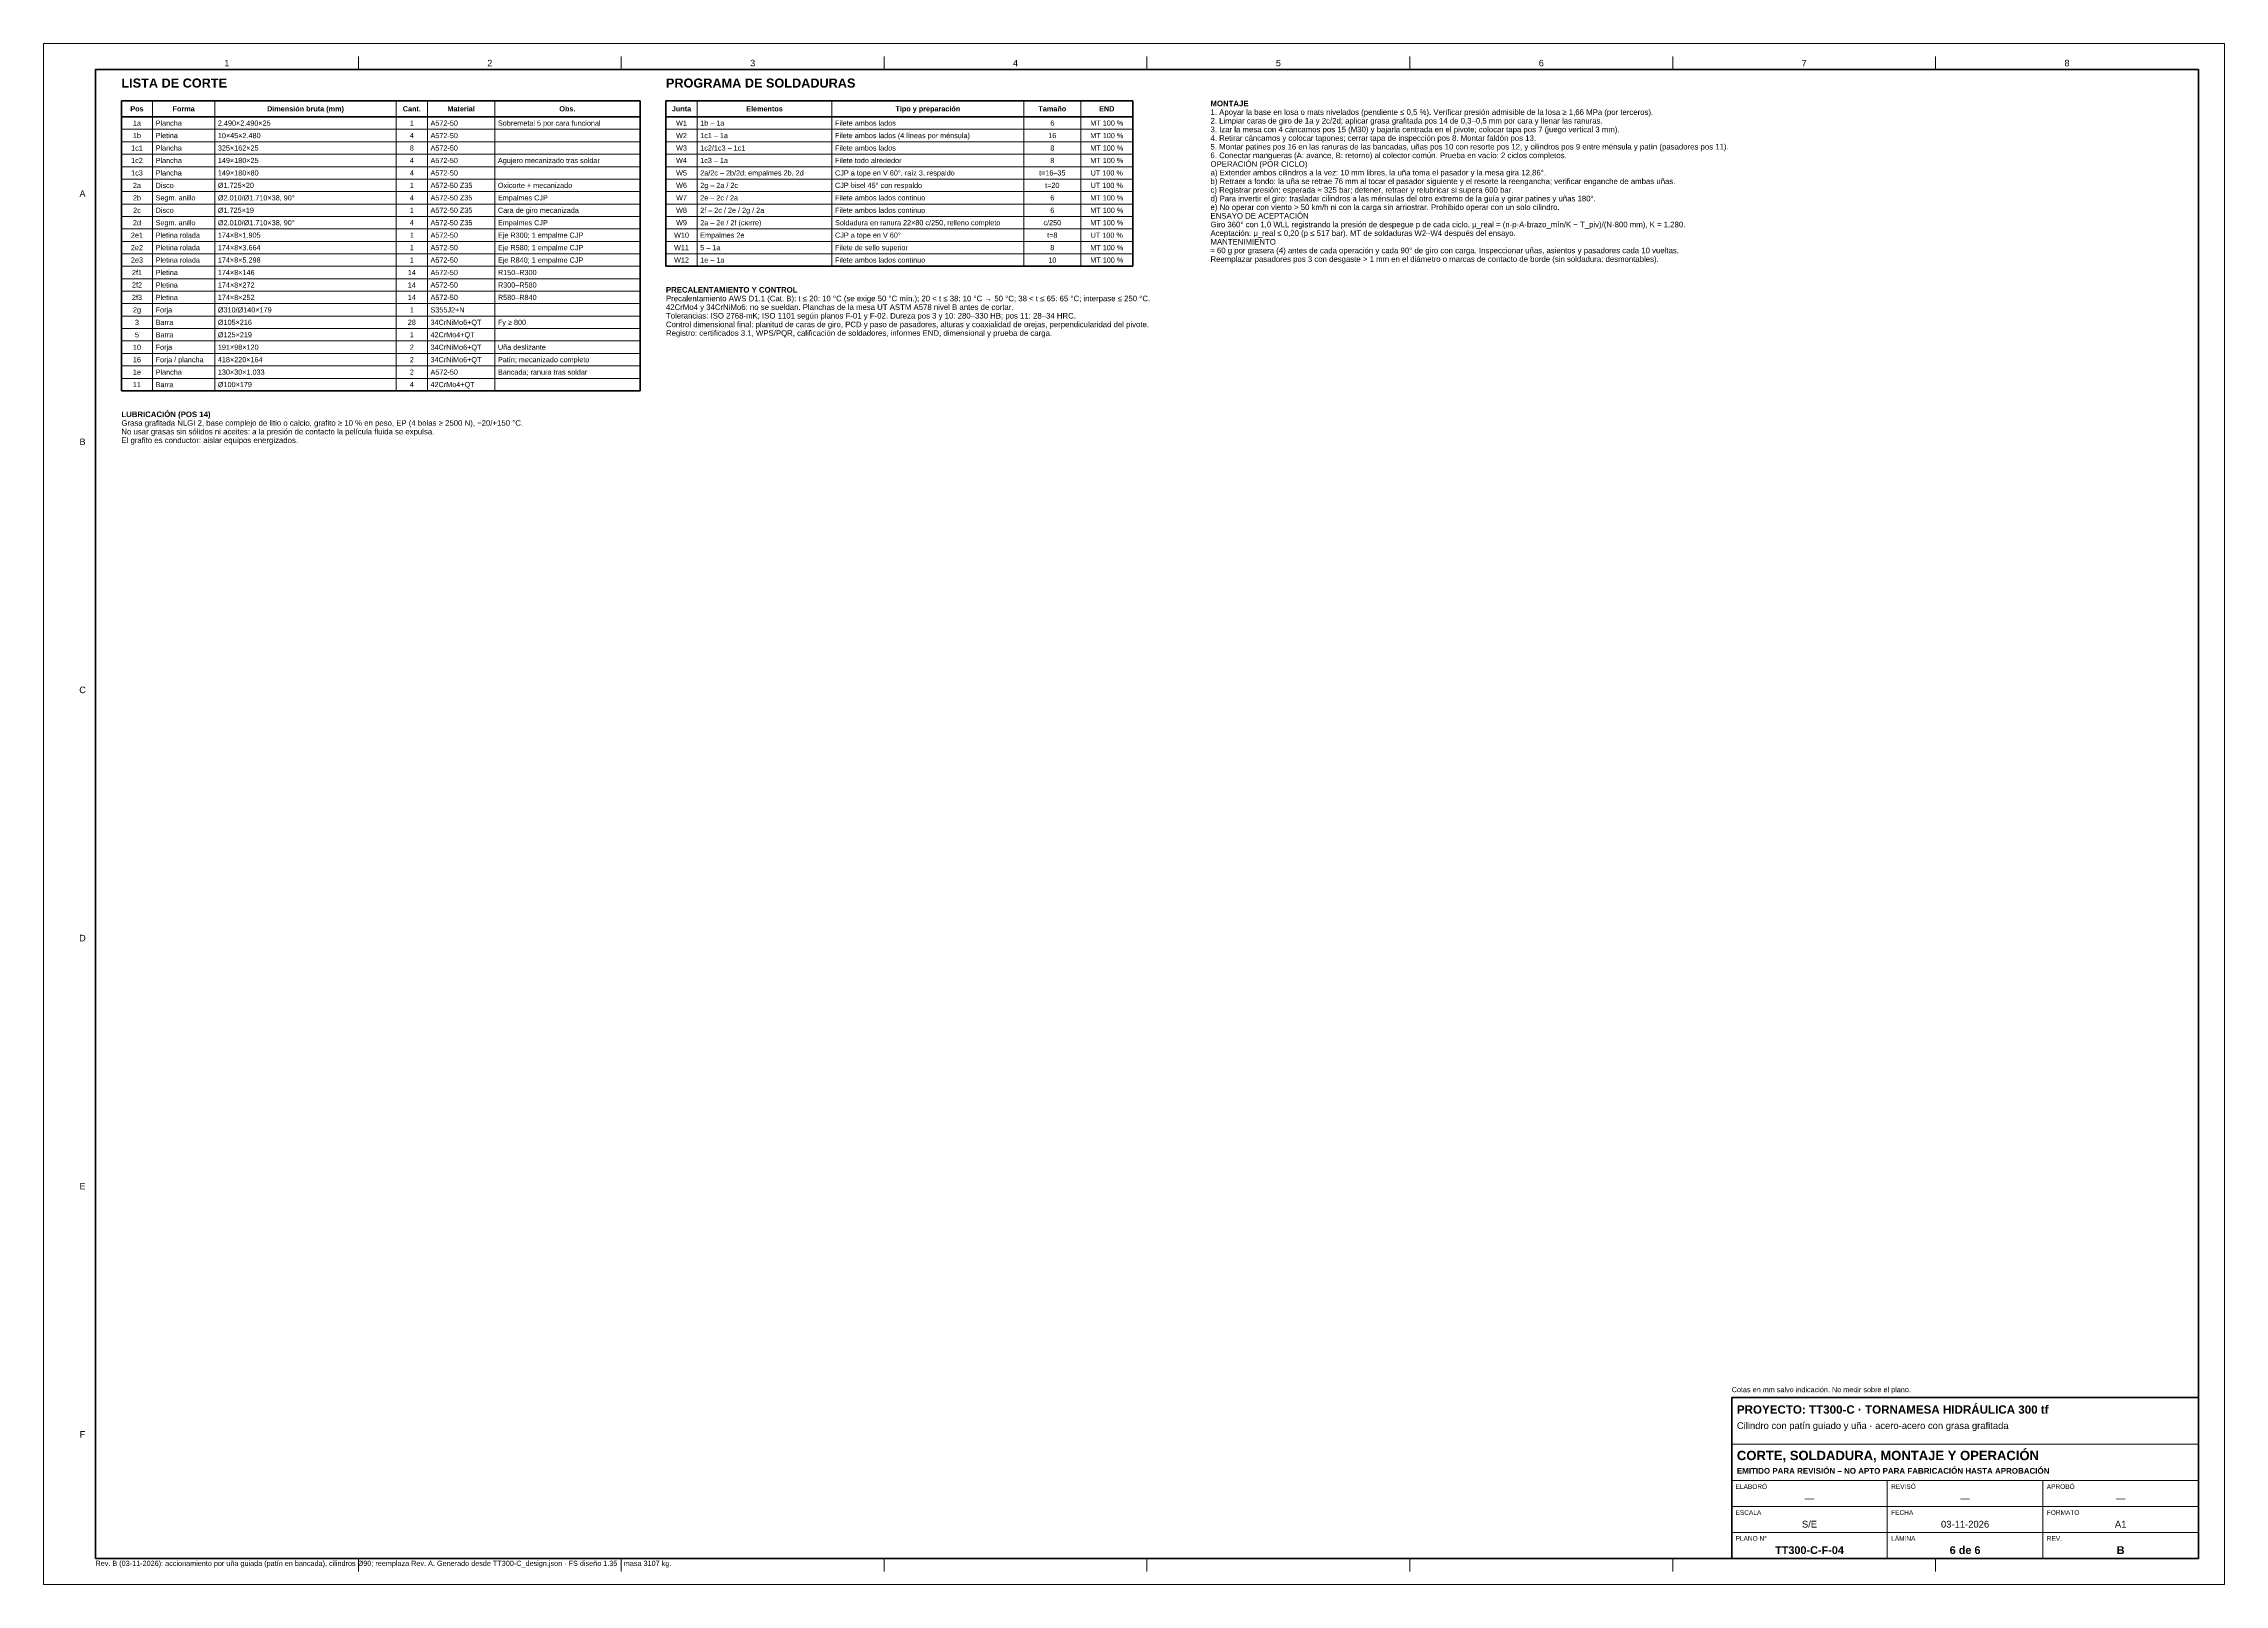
# Model space of a CAD drawing. Header units: millimetres. Extents: x 0 to 841, y 0 to 594.
import ezdxf
from ezdxf.enums import TextEntityAlignment as Align

# ---------------------------------------------------------------- set-up
doc = ezdxf.new("R2010")
doc.units = ezdxf.units.MM
for name, color, linetype, lineweight in [('FINA', 7, 'CONTINUOUS', 18), ('MARCO', 7, 'CONTINUOUS', 70), ('TXT', 7, 'CONTINUOUS', 25), ('VIS', 7, 'CONTINUOUS', 50)]:
    doc.layers.add(name, color=color, linetype=linetype, lineweight=lineweight)
doc.styles.add('STD', font='LiberationSans-Regular.ttf')
doc.styles.add('STDB', font='LiberationSans-Bold.ttf')

msp = doc.modelspace()

# ---------------------------------------------------------------- linework, layer by layer
at = {"layer": 'FINA'}
for p, q in [((121.375, 584), (121.375, 589)), ((222.75, 584), (222.75, 589)), ((324.125, 584), (324.125, 589)), ((425.5, 584), (425.5, 589)), ((526.875, 584), (526.875, 589)), ((628.25, 584), (628.25, 589)), ((729.625, 584), (729.625, 589)), ((42, 572), (42, 460.16)), ((66, 572), (66, 460.16)), ((136, 572), (136, 460.16)), ((148, 572), (148, 460.16)), ((174, 572), (174, 460.16)), ((252, 572), (252, 508.16)), ((304, 572), (304, 508.16)), ((378, 572), (378, 508.16)), ((400, 572), (400, 508.16)), ((30, 560.96), (230, 560.96)), ((30, 556.16), (230, 556.16)), ((240, 560.96), (420, 560.96)), ((240, 556.16), (420, 556.16)), ((30, 551.36), (230, 551.36)), ((240, 551.36), (420, 551.36)), ((30, 546.56), (230, 546.56)), ((30, 541.76), (230, 541.76)), ((240, 546.56), (420, 546.56)), ((240, 541.76), (420, 541.76)), ((30, 536.96), (230, 536.96)), ((30, 532.16), (230, 532.16)), ((240, 536.96), (420, 536.96)), ((240, 532.16), (420, 532.16)), ((30, 527.36), (230, 527.36)), ((30, 522.56), (230, 522.56)), ((240, 527.36), (420, 527.36)), ((240, 522.56), (420, 522.56)), ((30, 517.76), (230, 517.76)), ((240, 517.76), (420, 517.76)), ((30, 512.96), (230, 512.96)), ((30, 508.16), (230, 508.16)), ((240, 512.96), (420, 512.96)), ((30, 503.36), (230, 503.36)), ((30, 498.56), (230, 498.56)), ((30, 493.76), (230, 493.76)), ((30, 488.96), (230, 488.96)), ((30, 484.16), (230, 484.16)), ((30, 479.36), (230, 479.36)), ((30, 474.56), (230, 474.56)), ((30, 469.76), (230, 469.76)), ((30, 464.96), (230, 464.96)), ((651, 54), (831, 54)), ((651, 40), (831, 40)), ((711, 10), (711, 40)), ((771, 10), (771, 40)), ((651, 30), (831, 30)), ((651, 20), (831, 20)), ((121.375, 10), (121.375, 5)), ((222.75, 10), (222.75, 5)), ((324.125, 10), (324.125, 5)), ((425.5, 10), (425.5, 5)), ((526.875, 10), (526.875, 5)), ((628.25, 10), (628.25, 5)), ((729.625, 10), (729.625, 5))]:
    msp.add_line(p, q, dxfattribs=at)
msp.add_lwpolyline([(0, 0), (841, 0), (841, 594), (0, 594)], close=True, dxfattribs=at)
at = {"layer": 'MARCO'}
for points in [[(20, 10), (831, 10), (831, 584), (20, 584)], [(651, 10), (831, 10), (831, 72), (651, 72)]]:
    msp.add_lwpolyline(points, close=True, dxfattribs=at)
at = {"layer": 'VIS'}
for p, q in [((30, 572), (230, 572)), ((30, 572), (30, 460.16)), ((230, 572), (230, 460.16)), ((240, 572), (420, 572)), ((240, 572), (240, 508.16)), ((420, 572), (420, 508.16)), ((30, 565.76), (230, 565.76)), ((240, 565.76), (420, 565.76)), ((240, 508.16), (420, 508.16)), ((30, 460.16), (230, 460.16))]:
    msp.add_line(p, q, dxfattribs=at)

# ---------------------------------------------------------------- texts
at = {"layer": 'TXT'}
for s, height, style, p in [('LISTA DE CORTE', 3.5, 'STDB', (30, 576)), ('PROGRAMA DE SOLDADURAS', 3.5, 'STDB', (240, 576)), ('Cotas en mm salvo indicación. No medir sobre el plano.', 2, 'STD', (651, 73.5)), ('EMITIDO PARA REVISIÓN – NO APTO PARA FABRICACIÓN HASTA APROBACIÓN', 2.2, 'STDB', (653, 42)), ('Rev. B (03-11-2026): accionamiento por uña guiada (patín en bancada), cilindros Ø90; reemplaza Rev. A. Generado desde TT300-C_design.json · FS diseño 1.35 · masa 3107 kg.', 2, 'STD', (20, 6.5))]:
    msp.add_text(s, height=height, dxfattribs=dict(at, style=style)).set_placement(p, align=Align.BOTTOM_LEFT)
for s, height, style, p in [('1', 2.5, 'STD', (70.6875, 586.5)), ('2', 2.5, 'STD', (172.0625, 586.5)), ('3', 2.5, 'STD', (273.4375, 586.5)), ('4', 2.5, 'STD', (374.8125, 586.5)), ('5', 2.5, 'STD', (476.1875, 586.5)), ('6', 2.5, 'STD', (577.5625, 586.5)), ('7', 2.5, 'STD', (678.9375, 586.5)), ('8', 2.5, 'STD', (780.3125, 586.5)), ('Pos', 2, 'STDB', (36, 568.88)), ('1a', 2, 'STD', (36, 563.36)), ('Forma', 2, 'STDB', (54, 568.88)), ('Dimensión bruta (mm)', 2, 'STDB', (101, 568.88)), ('Cant.', 2, 'STDB', (142, 568.88)), ('1', 2, 'STD', (142, 563.36)), ('Material', 2, 'STDB', (161, 568.88)), ('Obs.', 2, 'STDB', (202, 568.88)), ('Junta', 2, 'STDB', (246, 568.88)), ('W1', 2, 'STD', (246, 563.36)), ('Elementos', 2, 'STDB', (278, 568.88)), ('Tipo y preparación', 2, 'STDB', (341, 568.88)), ('Tamaño', 2, 'STDB', (389, 568.88)), ('6', 2, 'STD', (389, 563.36)), ('MT 100 %', 2, 'STD', (410, 563.36)), ('END', 2, 'STDB', (410, 568.88)), ('1b', 2, 'STD', (36, 558.56)), ('4', 2, 'STD', (142, 558.56)), ('W2', 2, 'STD', (246, 558.56)), ('16', 2, 'STD', (389, 558.56)), ('MT 100 %', 2, 'STD', (410, 558.56)), ('1c1', 2, 'STD', (36, 553.76)), ('1c2', 2, 'STD', (36, 548.96)), ('4', 2, 'STD', (142, 548.96)), ('8', 2, 'STD', (142, 553.76)), ('W3', 2, 'STD', (246, 553.76)), ('W4', 2, 'STD', (246, 548.96)), ('8', 2, 'STD', (389, 553.76)), ('8', 2, 'STD', (389, 548.96)), ('MT 100 %', 2, 'STD', (410, 553.76)), ('MT 100 %', 2, 'STD', (410, 548.96)), ('1c3', 2, 'STD', (36, 544.16)), ('2a', 2, 'STD', (36, 539.36)), ('4', 2, 'STD', (142, 544.16)), ('1', 2, 'STD', (142, 539.36)), ('W5', 2, 'STD', (246, 544.16)), ('W6', 2, 'STD', (246, 539.36)), ('t=16–35', 2, 'STD', (389, 544.16)), ('t=20', 2, 'STD', (389, 539.36)), ('UT 100 %', 2, 'STD', (410, 544.16)), ('UT 100 %', 2, 'STD', (410, 539.36)), ('A', 2.5, 'STD', (15, 536.1667)), ('2b', 2, 'STD', (36, 534.56)), ('2c', 2, 'STD', (36, 529.76)), ('4', 2, 'STD', (142, 534.56)), ('1', 2, 'STD', (142, 529.76)), ('W7', 2, 'STD', (246, 534.56)), ('W8', 2, 'STD', (246, 529.76)), ('6', 2, 'STD', (389, 534.56)), ('6', 2, 'STD', (389, 529.76)), ('MT 100 %', 2, 'STD', (410, 534.56)), ('MT 100 %', 2, 'STD', (410, 529.76)), ('2d', 2, 'STD', (36, 524.96)), ('4', 2, 'STD', (142, 524.96)), ('W9', 2, 'STD', (246, 524.96)), ('c/250', 2, 'STD', (389, 524.96)), ('MT 100 %', 2, 'STD', (410, 524.96)), ('2e1', 2, 'STD', (36, 520.16)), ('2e2', 2, 'STD', (36, 515.36)), ('1', 2, 'STD', (142, 520.16)), ('1', 2, 'STD', (142, 515.36)), ('W10', 2, 'STD', (246, 520.16)), ('W11', 2, 'STD', (246, 515.36)), ('t=8', 2, 'STD', (389, 520.16)), ('8', 2, 'STD', (389, 515.36)), ('MT 100 %', 2, 'STD', (410, 515.36)), ('UT 100 %', 2, 'STD', (410, 520.16)), ('2e3', 2, 'STD', (36, 510.56)), ('2f1', 2, 'STD', (36, 505.76)), ('14', 2, 'STD', (142, 505.76)), ('1', 2, 'STD', (142, 510.56)), ('W12', 2, 'STD', (246, 510.56)), ('10', 2, 'STD', (389, 510.56)), ('MT 100 %', 2, 'STD', (410, 510.56)), ('2f2', 2, 'STD', (36, 500.96)), ('2f3', 2, 'STD', (36, 496.16)), ('14', 2, 'STD', (142, 500.96)), ('14', 2, 'STD', (142, 496.16)), ('2g', 2, 'STD', (36, 491.36)), ('1', 2, 'STD', (142, 491.36)), ('3', 2, 'STD', (36, 486.56)), ('5', 2, 'STD', (36, 481.76)), ('28', 2, 'STD', (142, 486.56)), ('1', 2, 'STD', (142, 481.76)), ('10', 2, 'STD', (36, 476.96)), ('16', 2, 'STD', (36, 472.16)), ('2', 2, 'STD', (142, 476.96)), ('2', 2, 'STD', (142, 472.16)), ('1e', 2, 'STD', (36, 467.36)), ('11', 2, 'STD', (36, 462.56)), ('4', 2, 'STD', (142, 462.56)), ('2', 2, 'STD', (142, 467.36)), ('B', 2.5, 'STD', (15, 440.5)), ('C', 2.5, 'STD', (15, 344.8333)), ('D', 2.5, 'STD', (15, 249.1667)), ('E', 2.5, 'STD', (15, 153.5)), ('F', 2.5, 'STD', (15, 57.8333)), ('—', 2.6, 'STD', (681, 33.2)), ('—', 2.6, 'STD', (741, 33.2)), ('—', 2.6, 'STD', (801, 33.2)), ('S/E', 2.6, 'STD', (681, 23.2)), ('03-11-2026', 2.6, 'STD', (741, 23.2)), ('A1', 2.6, 'STD', (801, 23.2)), ('TT300-C-F-04', 3, 'STDB', (681, 13.2)), ('6 de 6', 3, 'STDB', (741, 13.2)), ('B', 3, 'STDB', (801, 13.2))]:
    msp.add_text(s, height=height, dxfattribs=dict(at, style=style)).set_placement(p, align=Align.MIDDLE_CENTER)
for s, height, style, p in [('MONTAJE', 2.15, 'STDB', (450, 572)), ('2. Limpiar caras de giro de 1a y 2c/2d; aplicar grasa grafitada pos 14 de 0,3–0,5 mm por cara y llenar las ranuras.', 2.15, 'STD', (450, 565.335)), ('1. Apoyar la base en losa o mats nivelados (pendiente ≤ 0,5 %). Verificar presión admisible de la losa ≥ 1,66 MPa (por terceros).', 2.15, 'STD', (450, 568.6675)), ('4. Retirar cáncamos y colocar tapones; cerrar tapa de inspección pos 8. Montar faldón pos 13.', 2.15, 'STD', (450, 558.67)), ('3. Izar la mesa con 4 cáncamos pos 15 (M30) y bajarla centrada en el pivote; colocar tapa pos 7 (juego vertical 3 mm).', 2.15, 'STD', (450, 562.0025)), ('5. Montar patines pos 16 en las ranuras de las bancadas, uñas pos 10 con resorte pos 12, y cilindros pos 9 entre ménsula y patín (pasadores pos 11).', 2.15, 'STD', (450, 555.3375)), ('OPERACIÓN (POR CICLO)', 2.15, 'STD', (450, 548.6725)), ('6. Conectar mangueras (A: avance, B: retorno) al colector común. Prueba en vacío: 2 ciclos completos.', 2.15, 'STD', (450, 552.005)), ('a) Extender ambos cilindros a la vez: 10 mm libres, la uña toma el pasador y la mesa gira 12,86°.', 2.15, 'STD', (450, 545.34)), ('c) Registrar presión: esperada ≈ 325 bar; detener, retraer y relubricar si supera 600 bar.', 2.15, 'STD', (450, 538.675)), ('b) Retraer a fondo: la uña se retrae 76 mm al tocar el pasador siguiente y el resorte la reengancha; verificar enganche de ambas uñas.', 2.15, 'STD', (450, 542.0075)), ('d) Para invertir el giro: trasladar cilindros a las ménsulas del otro extremo de la guía y girar patines y uñas 180°.', 2.15, 'STD', (450, 535.3425)), ('e) No operar con viento > 50 km/h ni con la carga sin arriostrar. Prohibido operar con un solo cilindro.', 2.15, 'STD', (450, 532.01)), ('Aceptación: μ_real ≤ 0,20 (p ≤ 517 bar). MT de soldaduras W2–W4 después del ensayo.', 2.15, 'STD', (450, 522.0125)), ('Giro 360° con 1,0 WLL registrando la presión de despegue p de cada ciclo. μ_real = (n·p·A·brazo_mín/K − T_piv)/(N·800 mm), K = 1.280.', 2.15, 'STD', (450, 525.345)), ('ENSAYO DE ACEPTACIÓN', 2.15, 'STD', (450, 528.6775)), ('≈ 60 g por grasera (4) antes de cada operación y cada 90° de giro con carga. Inspeccionar uñas, asientos y pasadores cada 10 vueltas.', 2.15, 'STD', (450, 515.3475)), ('MANTENIMIENTO', 2.15, 'STD', (450, 518.68)), ('Reemplazar pasadores pos 3 con desgaste > 1 mm en el diámetro o marcas de contacto de borde (sin soldadura: desmontables).', 2.15, 'STD', (450, 512.015)), ('PRECALENTAMIENTO Y CONTROL', 2.15, 'STDB', (240, 500.16)), ('Precalentamiento AWS D1.1 (Cat. B): t ≤ 20: 10 °C (se exige 50 °C mín.); 20 < t ≤ 38: 10 °C → 50 °C; 38 < t ≤ 65: 65 °C; interpase ≤ 250 °C.', 2.15, 'STD', (240, 496.8275)), ('Tolerancias: ISO 2768-mK; ISO 1101 según planos F-01 y F-02. Dureza pos 3 y 10: 280–330 HB; pos 11: 28–34 HRC.', 2.15, 'STD', (240, 490.1625)), ('42CrMo4 y 34CrNiMo6: no se sueldan. Planchas de la mesa UT ASTM A578 nivel B antes de cortar.', 2.15, 'STD', (240, 493.495)), ('Control dimensional final: planitud de caras de giro, PCD y paso de pasadores, alturas y coaxialidad de orejas, perpendicularidad del pivote.', 2.15, 'STD', (240, 486.83)), ('Registro: certificados 3.1, WPS/PQR, calificación de soldadores, informes END, dimensional y prueba de carga.', 2.15, 'STD', (240, 483.4975)), ('Grasa grafitada NLGI 2, base complejo de litio o calcio, grafito ≥ 10 % en peso, EP (4 bolas ≥ 2500 N), −20/+150 °C.', 2.15, 'STD', (30, 448.8275)), ('LUBRICACIÓN (POS 14)', 2.15, 'STDB', (30, 452.16)), ('No usar grasas sin sólidos ni aceites: a la presión de contacto la película fluida se expulsa.', 2.15, 'STD', (30, 445.495)), ('El grafito es conductor: aislar equipos energizados.', 2.15, 'STD', (30, 442.1625)), ('PROYECTO: TT300-C · TORNAMESA HIDRÁULICA 300 tf', 3.2, 'STDB', (653, 69)), ('Cilindro con patín guiado y uña · acero-acero con grasa grafitada', 2.6, 'STD', (653, 62.5)), ('CORTE, SOLDADURA, MONTAJE Y OPERACIÓN', 3.6, 'STDB', (653, 51.5)), ('ELABORÓ', 1.8, 'STD', (652.5, 38.6)), ('REVISÓ', 1.8, 'STD', (712.5, 38.6)), ('APROBÓ', 1.8, 'STD', (772.5, 38.6)), ('ESCALA', 1.8, 'STD', (652.5, 28.6)), ('FECHA', 1.8, 'STD', (712.5, 28.6)), ('FORMATO', 1.8, 'STD', (772.5, 28.6)), ('PLANO N°', 1.8, 'STD', (652.5, 18.6)), ('LÁMINA', 1.8, 'STD', (712.5, 18.6)), ('REV.', 1.8, 'STD', (772.5, 18.6))]:
    msp.add_text(s, height=height, dxfattribs=dict(at, style=style)).set_placement(p, align=Align.TOP_LEFT)
at = {"layer": 'TXT', "style": 'STD'}
for s, p in [('Plancha', (43.2, 563.36)), ('2.490×2.490×25', (67.2, 563.36)), ('A572-50', (149.2, 563.36)), ('Sobremetal 5 por cara funcional', (175.2, 563.36)), ('1b – 1a', (253.2, 563.36)), ('Filete ambos lados', (305.2, 563.36)), ('Pletina', (43.2, 558.56)), ('10×45×2.480', (67.2, 558.56)), ('A572-50', (149.2, 558.56)), ('1c1 – 1a', (253.2, 558.56)), ('Filete ambos lados (4 líneas por ménsula)', (305.2, 558.56)), ('Plancha', (43.2, 553.76)), ('Plancha', (43.2, 548.96)), ('325×162×25', (67.2, 553.76)), ('149×180×25', (67.2, 548.96)), ('A572-50', (149.2, 553.76)), ('A572-50', (149.2, 548.96)), ('Agujero mecanizado tras soldar', (175.2, 548.96)), ('1c2/1c3 – 1c1', (253.2, 553.76)), ('1c3 – 1a', (253.2, 548.96)), ('Filete ambos lados', (305.2, 553.76)), ('Filete todo alrededor', (305.2, 548.96)), ('Plancha', (43.2, 544.16)), ('Disco', (43.2, 539.36)), ('Ø1.725×20', (67.2, 539.36)), ('149×180×80', (67.2, 544.16)), ('A572-50', (149.2, 544.16)), ('A572-50 Z35', (149.2, 539.36)), ('Oxicorte + mecanizado', (175.2, 539.36)), ('2a/2c – 2b/2d; empalmes 2b, 2d', (253.2, 544.16)), ('2g – 2a / 2c', (253.2, 539.36)), ('CJP a tope en V 60°, raíz 3, respaldo', (305.2, 544.16)), ('CJP bisel 45° con respaldo', (305.2, 539.36)), ('Segm. anillo', (43.2, 534.56)), ('Disco', (43.2, 529.76)), ('Ø2.010/Ø1.710×38, 90°', (67.2, 534.56)), ('Ø1.725×19', (67.2, 529.76)), ('A572-50 Z35', (149.2, 534.56)), ('A572-50 Z35', (149.2, 529.76)), ('Cara de giro mecanizada', (175.2, 529.76)), ('Empalmes CJP', (175.2, 534.56)), ('2e – 2c / 2a', (253.2, 534.56)), ('2f – 2c / 2e / 2g / 2a', (253.2, 529.76)), ('Filete ambos lados continuo', (305.2, 534.56)), ('Filete ambos lados continuo', (305.2, 529.76)), ('Segm. anillo', (43.2, 524.96)), ('Ø2.010/Ø1.710×38, 90°', (67.2, 524.96)), ('A572-50 Z35', (149.2, 524.96)), ('Empalmes CJP', (175.2, 524.96)), ('2a – 2e / 2f (cierre)', (253.2, 524.96)), ('Soldadura en ranura 22×80 c/250, relleno completo', (305.2, 524.96)), ('Pletina rolada', (43.2, 520.16)), ('Pletina rolada', (43.2, 515.36)), ('174×8×1.905', (67.2, 520.16)), ('174×8×3.664', (67.2, 515.36)), ('A572-50', (149.2, 520.16)), ('A572-50', (149.2, 515.36)), ('Eje R300; 1 empalme CJP', (175.2, 520.16)), ('Eje R580; 1 empalme CJP', (175.2, 515.36)), ('5 – 1a', (253.2, 515.36)), ('Empalmes 2e', (253.2, 520.16)), ('CJP a tope en V 60°', (305.2, 520.16)), ('Filete de sello superior', (305.2, 515.36)), ('Pletina rolada', (43.2, 510.56)), ('Pletina', (43.2, 505.76)), ('174×8×5.298', (67.2, 510.56)), ('174×8×146', (67.2, 505.76)), ('A572-50', (149.2, 510.56)), ('A572-50', (149.2, 505.76)), ('Eje R840; 1 empalme CJP', (175.2, 510.56)), ('R150–R300', (175.2, 505.76)), ('1e – 1a', (253.2, 510.56)), ('Filete ambos lados continuo', (305.2, 510.56)), ('Pletina', (43.2, 500.96)), ('Pletina', (43.2, 496.16)), ('174×8×272', (67.2, 500.96)), ('174×8×252', (67.2, 496.16)), ('A572-50', (149.2, 500.96)), ('A572-50', (149.2, 496.16)), ('R300–R580', (175.2, 500.96)), ('R580–R840', (175.2, 496.16)), ('Forja', (43.2, 491.36)), ('Ø310/Ø140×179', (67.2, 491.36)), ('S355J2+N', (149.2, 491.36)), ('Barra', (43.2, 486.56)), ('Barra', (43.2, 481.76)), ('Ø105×216', (67.2, 486.56)), ('Ø125×219', (67.2, 481.76)), ('42CrMo4+QT', (149.2, 481.76)), ('34CrNiMo6+QT', (149.2, 486.56)), ('Fy ≥ 800', (175.2, 486.56)), ('Forja', (43.2, 476.96)), ('Forja / plancha', (43.2, 472.16)), ('418×220×164', (67.2, 472.16)), ('191×98×120', (67.2, 476.96)), ('34CrNiMo6+QT', (149.2, 476.96)), ('34CrNiMo6+QT', (149.2, 472.16)), ('Uña deslizante', (175.2, 476.96)), ('Patín; mecanizado completo', (175.2, 472.16)), ('Plancha', (43.2, 467.36)), ('Barra', (43.2, 462.56)), ('Ø100×179', (67.2, 462.56)), ('130×30×1.033', (67.2, 467.36)), ('A572-50', (149.2, 467.36)), ('42CrMo4+QT', (149.2, 462.56)), ('Bancada; ranura tras soldar', (175.2, 467.36))]:
    msp.add_text(s, height=2, dxfattribs=at).set_placement(p, align=Align.MIDDLE_LEFT)

doc.saveas('drawing.dxf')
